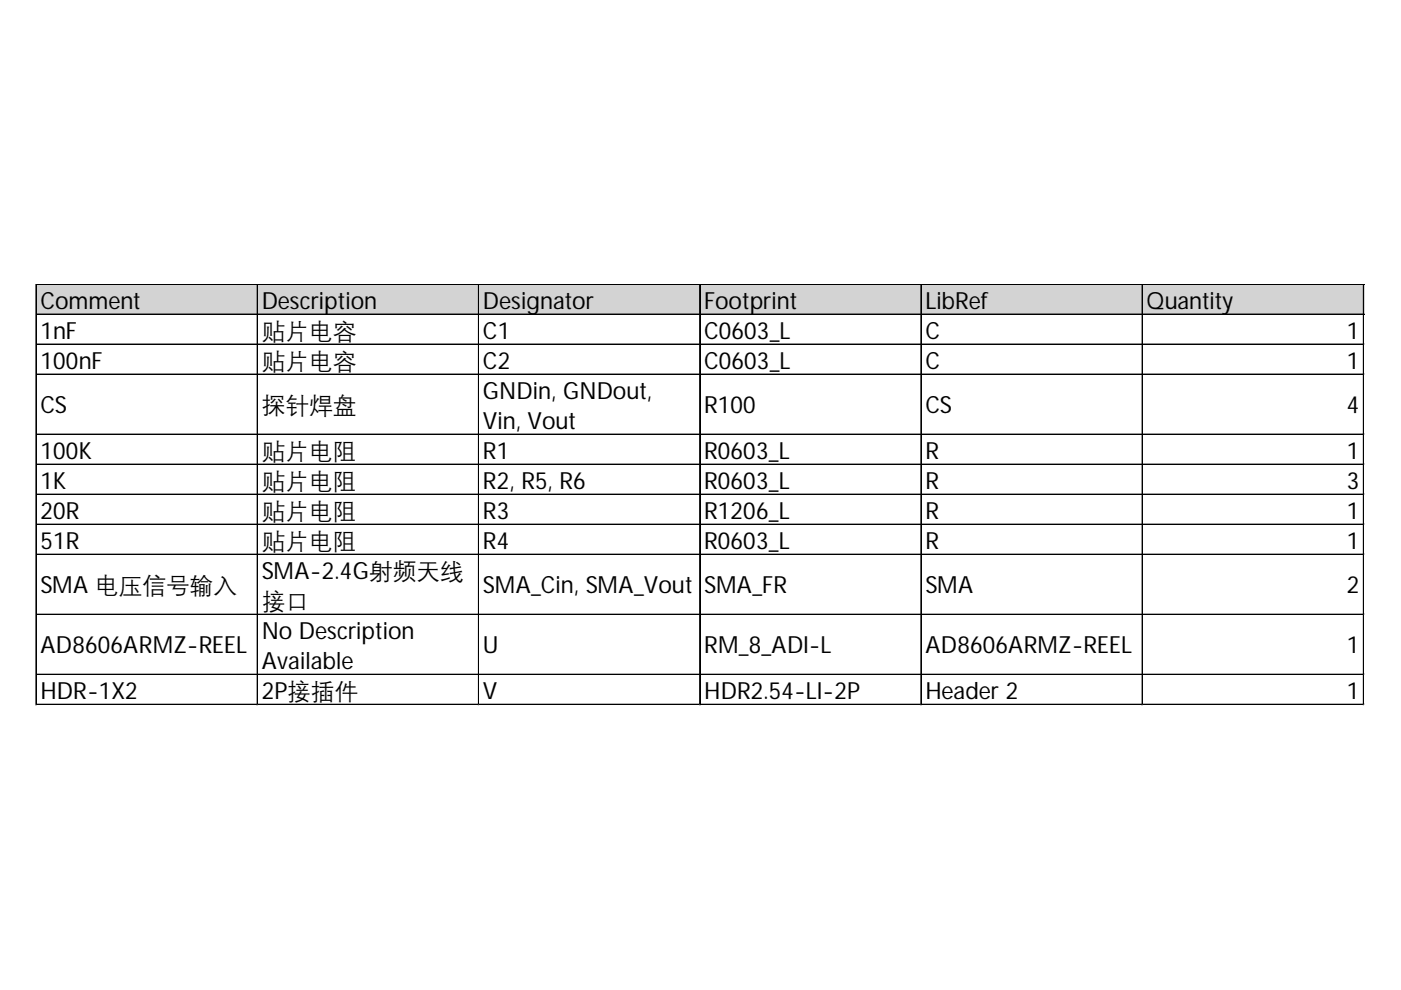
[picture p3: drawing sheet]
<svg xmlns="http://www.w3.org/2000/svg" width="297mm" height="210mm" viewBox="0 0 297 210" stroke-linecap="round" stroke-linejoin="round" font-family="sans-serif">
<defs><g id="words">
<g font-size="5">
<text x="8.6" y="65.4">Comment</text>
<text x="55.5" y="65.4">Description</text>
<text x="102.4" y="65.4">Designator</text>
<text x="149.3" y="65.4">Footprint</text>
<text x="196.2" y="65.4">LibRef</text>
<text x="243.1" y="65.4">Quantity</text>
<text x="8.6" y="71.8">1nF</text>
<text x="55.5" y="71.8">贴片电容</text>
<text x="102.4" y="71.8">C1</text>
<text x="149.3" y="71.8">C0603_L</text>
<text x="196.2" y="71.8">C</text>
<text x="285.6" y="71.8">1</text>
<text x="8.6" y="78.2">100nF</text>
<text x="55.5" y="78.2">贴片电容</text>
<text x="102.4" y="78.2">C2</text>
<text x="149.3" y="78.2">C0603_L</text>
<text x="196.2" y="78.2">C</text>
<text x="285.6" y="78.2">1</text>
<text x="8.6" y="87.6">CS</text>
<text x="55.5" y="87.6">探针焊盘</text>
<text x="102.4" y="84.5">GNDin, GNDout,</text>
<text x="149.3" y="87.6">R100</text>
<text x="196.2" y="87.6">CS</text>
<text x="285.6" y="87.6">4</text>
<text x="102.4" y="90.9">Vin, Vout</text>
<text x="8.6" y="97.3">100K</text>
<text x="55.5" y="97.3">贴片电阻</text>
<text x="102.4" y="97.3">R1</text>
<text x="149.3" y="97.3">R0603_L</text>
<text x="196.2" y="97.3">R</text>
<text x="285.6" y="97.3">1</text>
<text x="8.6" y="103.6">1K</text>
<text x="55.5" y="103.6">贴片电阻</text>
<text x="102.4" y="103.6">R2, R5, R6</text>
<text x="149.3" y="103.6">R0603_L</text>
<text x="196.2" y="103.6">R</text>
<text x="285.6" y="103.6">3</text>
<text x="8.6" y="110">20R</text>
<text x="55.5" y="110">贴片电阻</text>
<text x="102.4" y="110">R3</text>
<text x="149.3" y="110">R1206_L</text>
<text x="196.2" y="110">R</text>
<text x="285.6" y="110">1</text>
<text x="8.6" y="116.3">51R</text>
<text x="55.5" y="116.3">贴片电阻</text>
<text x="102.4" y="116.3">R4</text>
<text x="149.3" y="116.3">R0603_L</text>
<text x="196.2" y="116.3">R</text>
<text x="285.6" y="116.3">1</text>
<text x="8.6" y="125.8">SMA 电压信号输入</text>
<text x="55.5" y="122.7">SMA-2.4G射频天线</text>
<text x="102.4" y="125.8">SMA_Cin, SMA_Vout</text>
<text x="149.3" y="125.8">SMA_FR</text>
<text x="196.2" y="125.8">SMA</text>
<text x="285.6" y="125.8">2</text>
<text x="55.5" y="129.1">接口</text>
<text x="55.5" y="135.4">No Description</text>
<text x="8.6" y="138.5">AD8606ARMZ-REEL</text>
<text x="55.5" y="141.8">Available</text>
<text x="102.4" y="138.5">U</text>
<text x="149.3" y="138.5">RM_8_ADI-L</text>
<text x="196.2" y="138.5">AD8606ARMZ-REEL</text>
<text x="285.6" y="138.5">1</text>
<text x="8.6" y="148.2">HDR-1X2</text>
<text x="55.5" y="148.2">2P接插件</text>
<text x="102.4" y="148.2">V</text>
<text x="149.3" y="148.2">HDR2.54-LI-2P</text>
<text x="196.2" y="148.2">Header 2</text>
<text x="285.6" y="148.2">1</text>
</g>
</g></defs>
<path d="M7.8 60.4h281.5v6.4h-281.5z" fill="#d3d3d3"/>
<g fill="none" stroke="#000" stroke-width=".21">
<path d="M7.6 60.2v89.3M7.7 60.2v89.3M7.8 60.2h281.4M7.8 60.3h281.4M7.8 66.6h281.4M7.8 66.7h281.4M7.8 72.9h281.4M7.8 73h281.4M7.8 79.3h281.4M7.8 79.4h281.4M54.5 60.4v89.1M54.6 60.4v89.1"/>
<path d="M101.4 60.4v89.1M101.5 60.4v89.1M148.3 60.4v89.1M148.4 60.4v89.1M195.2 60.4v89.1M195.3 60.4v89.1M242.1 60.4v89.1M242.2 60.4v89.1M289.1 60.4v89.1M7.8 92h281.4M7.8 92.1h281.4M7.8 98.4h281.4"/>
<path d="M7.8 98.5h281.4M7.8 104.8h281.4M7.8 104.9h281.4M7.8 111.1h281.4M7.8 111.2h281.4M7.8 117.5h281.4M7.8 117.6h281.4M7.8 130.2h281.4M7.8 130.3h281.4M7.8 142.9h281.4M7.8 143h281.4M7.8 149.3h281.4"/>
<path d="M7.8 149.4h281.4"/>
</g>
<path d="M7.6 149.5v.1" fill="none" stroke="#d4d4d4" stroke-width=".21"/>
<path d="M7.6 149.5l.2 .1z" fill="#d4d4d4"/>
<path d="M54.5 149.5v.1" fill="none" stroke="#d4d4d4" stroke-width=".21"/>
<path d="M54.5 149.5l.2 .1z" fill="#d4d4d4"/>
<path d="M101.4 149.5v.1" fill="none" stroke="#d4d4d4" stroke-width=".21"/>
<path d="M101.4 149.5l.2 .1z" fill="#d4d4d4"/>
<path d="M148.3 149.5v.1" fill="none" stroke="#d4d4d4" stroke-width=".21"/>
<path d="M148.3 149.5l.2 .1z" fill="#d4d4d4"/>
<path d="M195.2 149.5v.1" fill="none" stroke="#d4d4d4" stroke-width=".21"/>
<path d="M195.2 149.5l.2 .1z" fill="#d4d4d4"/>
<path d="M242.1 149.5v.1" fill="none" stroke="#d4d4d4" stroke-width=".21"/>
<path d="M242.1 149.5l.2 .1z" fill="#d4d4d4"/>
<path d="M289.1 149.5v.1" fill="none" stroke="#d4d4d4" stroke-width=".21"/>
<path d="M289.1 149.5l.1 .1z" fill="#d4d4d4"/>
<path d="M289.2 72.9h.1" fill="none" stroke="#d4d4d4" stroke-width=".21"/>
<path d="M289.2 72.9l.1 .2z" fill="#d4d4d4"/>
<path d="M289.2 79.3h.1" fill="none" stroke="#d4d4d4" stroke-width=".21"/>
<path d="M289.2 79.3l.1 .2z" fill="#d4d4d4"/>
<path d="M289.2 92h.1" fill="none" stroke="#d4d4d4" stroke-width=".21"/>
<path d="M289.2 92l.1 .2z" fill="#d4d4d4"/>
<path d="M289.2 98.4h.1" fill="none" stroke="#d4d4d4" stroke-width=".21"/>
<path d="M289.2 98.4l.1 .2z" fill="#d4d4d4"/>
<path d="M289.2 104.8h.1" fill="none" stroke="#d4d4d4" stroke-width=".21"/>
<path d="M289.2 104.8l.1 .2z" fill="#d4d4d4"/>
<path d="M289.2 111.1h.1" fill="none" stroke="#d4d4d4" stroke-width=".21"/>
<path d="M289.2 111.1l.1 .2z" fill="#d4d4d4"/>
<path d="M289.2 117.5h.1" fill="none" stroke="#d4d4d4" stroke-width=".21"/>
<path d="M289.2 117.5l.1 .2z" fill="#d4d4d4"/>
<path d="M289.2 130.2h.1" fill="none" stroke="#d4d4d4" stroke-width=".21"/>
<path d="M289.2 130.2l.1 .2z" fill="#d4d4d4"/>
<path d="M289.2 142.9h.1" fill="none" stroke="#d4d4d4" stroke-width=".21"/>
<path d="M289.2 142.9l.1 .2z" fill="#d4d4d4"/>
<path d="M289.2 149.3h.1" fill="none" stroke="#d4d4d4" stroke-width=".21"/>
<path d="M289.2 149.3l.1 .2z" fill="#d4d4d4"/>
<use href="#words"/>
</svg>
